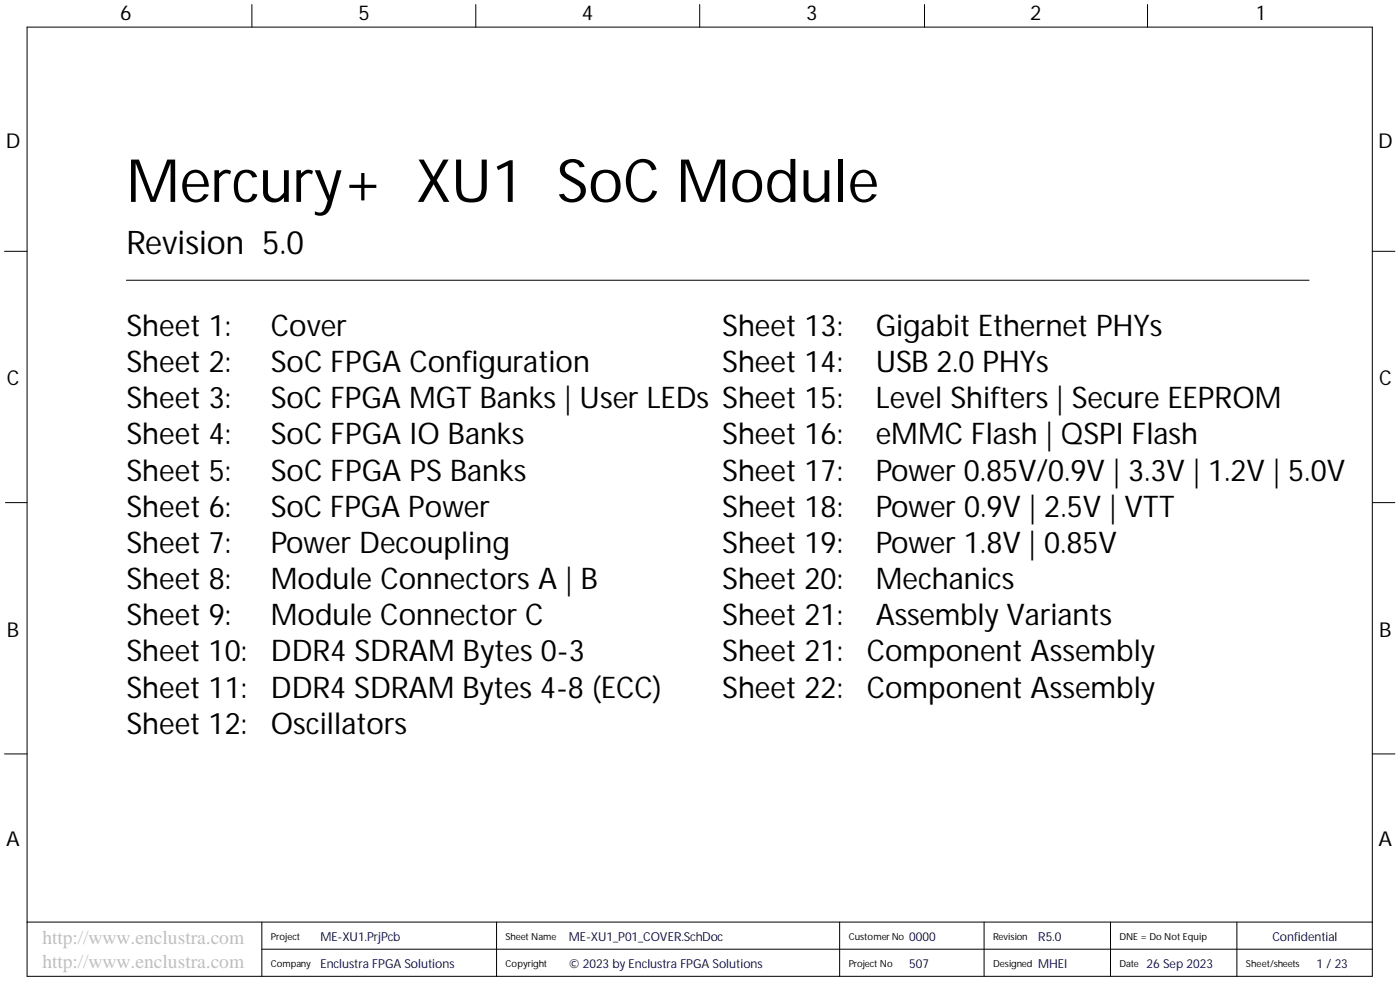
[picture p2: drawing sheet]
<svg xmlns="http://www.w3.org/2000/svg" width="393mm" height="282mm" viewBox="0 0 393 282" stroke-linecap="round" stroke-linejoin="round" font-family="sans-serif">
<defs><g id="words">
<text font-size="16.8" x="35.5" y="56.7">Mercury+ XU1 SoC Module</text>
<text font-size="9.1" x="35.5" y="71.3">Revision 5.0</text>
<g font-size="8.4">
<text x="35.5" y="94.3">Sheet 1:</text>
<text x="76.1" y="94.3">Cover</text>
<text x="202.9" y="94.3">Sheet 13:</text>
<text x="246.1" y="94.3">Gigabit Ethernet PHYs</text>
<text x="35.5" y="104.5">Sheet 2:</text>
<text x="76.1" y="104.5">SoC FPGA Configuration</text>
<text x="202.9" y="104.5">Sheet 14:</text>
<text x="246.1" y="104.5">USB 2.0 PHYs</text>
<text x="35.5" y="114.6">Sheet 3:</text>
<text x="76.1" y="114.6">SoC FPGA MGT Banks | User LEDs Sheet 15:</text>
<text x="246.1" y="114.6">Level Shifters | Secure EEPROM</text>
<text x="35.5" y="124.8">Sheet 4:</text>
<text x="76.1" y="124.8">SoC FPGA IO Banks</text>
<text x="202.9" y="124.8">Sheet 16:</text>
<text x="246.1" y="124.8">eMMC Flash | QSPI Flash</text>
<text x="35.5" y="134.9">Sheet 5:</text>
<text x="76.1" y="134.9">SoC FPGA PS Banks</text>
<text x="202.9" y="134.9">Sheet 17:</text>
<text x="246.1" y="134.9">Power 0.85V/0.9V | 3.3V | 1.2V | 5.0V</text>
<text x="35.5" y="145.1">Sheet 6:</text>
<text x="76.1" y="145.1">SoC FPGA Power</text>
<text x="202.9" y="145.1">Sheet 18:</text>
<text x="246.1" y="145.1">Power 0.9V | 2.5V | VTT</text>
<text x="35.5" y="155.2">Sheet 7:</text>
<text x="76.1" y="155.2">Power Decoupling</text>
<text x="202.9" y="155.2">Sheet 19:</text>
<text x="246.1" y="155.2">Power 1.8V | 0.85V</text>
<text x="35.5" y="165.4">Sheet 8:</text>
<text x="76.1" y="165.4">Module Connectors A | B</text>
<text x="202.9" y="165.4">Sheet 20:</text>
<text x="246.1" y="165.4">Mechanics</text>
<text x="35.5" y="175.5">Sheet 9:</text>
<text x="76.1" y="175.5">Module Connector C</text>
<text x="202.9" y="175.5">Sheet 21:</text>
<text x="246.1" y="175.5">Assembly Variants</text>
<text x="35.5" y="185.7">Sheet 10:</text>
<text x="76.1" y="185.7">DDR4 SDRAM Bytes 0-3</text>
<text x="202.9" y="185.7">Sheet 21:</text>
<text x="243.5" y="185.7">Component Assembly</text>
<text x="35.5" y="195.8">Sheet 11:</text>
<text x="76.1" y="195.8">DDR4 SDRAM Bytes 4-8 (ECC)</text>
<text x="202.9" y="195.8">Sheet 22:</text>
<text x="243.5" y="195.8">Component Assembly</text>
<text x="35.5" y="206">Sheet 12:</text>
<text x="76.1" y="206">Oscillators</text>
</g>
<g font-size="5.8">
<text x="33.7" y="5.7">6</text>
<text x="100.7" y="5.7">5</text>
<text x="163.4" y="5.7">4</text>
<text x="226.5" y="5.7">3</text>
<text x="289.4" y="5.7">2</text>
<text x="353.1" y="5.7">1</text>
<text x="1.6" y="41.5">D</text>
<text x="387.2" y="41.5">D</text>
<text x="1.9" y="108.2">C</text>
<text x="387.5" y="108.2">C</text>
<text x="1.9" y="178.8">B</text>
<text x="387.5" y="178.8">B</text>
<text x="1.7" y="237.6">A</text>
<text x="387.3" y="237.6">A</text>
</g>
<g font-size="5.5" fill="#c0c0c0">
<text x="11.9" y="265">http://www.enclustra.com</text>
<text x="11.9" y="271.9">http://www.enclustra.com</text>
</g>
<g font-size="3.5" fill="#000080">
<text x="90.1" y="264.1">ME-XU1.PrjPcb</text>
<text x="159.8" y="264.1">ME-XU1_P01_COVER.SchDoc</text>
<text x="255.4" y="264.1">0000</text>
<text x="357.5" y="264.1">Confidential</text>
<text x="90.1" y="271.7">Enclustra FPGA Solutions</text>
<text x="159.8" y="271.7">© 2023 by Enclustra FPGA Solutions</text>
<text x="255.4" y="271.7">507</text>
<text x="291.7" y="271.7">MHEI</text>
<text x="322.2" y="271.7">26 Sep 2023</text>
<text x="369.9" y="271.7">1 / 23</text>
</g>
<text font-size="3.5" fill="#00007c" x="291.7" y="264.1">R5.0</text>
<g font-size="2.7">
<text x="76.1" y="263.8">Project</text>
<text x="142.1" y="263.8">Sheet Name</text>
<text x="238.4" y="263.8">CustomerNo</text>
<text x="279" y="263.8">Revision</text>
<text x="314.5" y="263.8">DNE = Do Not Equip</text>
<text x="76.1" y="271.4">Company</text>
<text x="142.1" y="271.4">Copyright</text>
<text x="238.4" y="271.4">Project No</text>
<text x="279" y="271.4">Designed</text>
<text x="314.5" y="271.4">Date</text>
<text x="350.1" y="271.4">Sheet/sheets</text>
</g>
</g></defs>
<g fill="none" stroke="#000" stroke-width=".28">
<path d="M7.6 7.6h378v266.5h-378zM70.8 1.3v6.3M133.7 1.3v6.3M196.6 1.3v6.3M259.8 1.3v6.3M322.4 1.3v6.3M1.3 70.6h6.3M35.5 78.7h332.3M385.6 70.6h6.3M1.5 141.1h6.1M385.6 141.1h6.3M1.3 211.7h6.3"/>
<path d="M385.6 211.7h6.3M7.6 258.9h378M73.6 258.9v15.2M139.5 258.9v15.2M235.9 258.9v15.2M276.5 258.9v15.2M312 258.9v15.2M347.5 258.9v15.2M73.6 266.5h312"/>
</g>
<use href="#words"/>
</svg>
